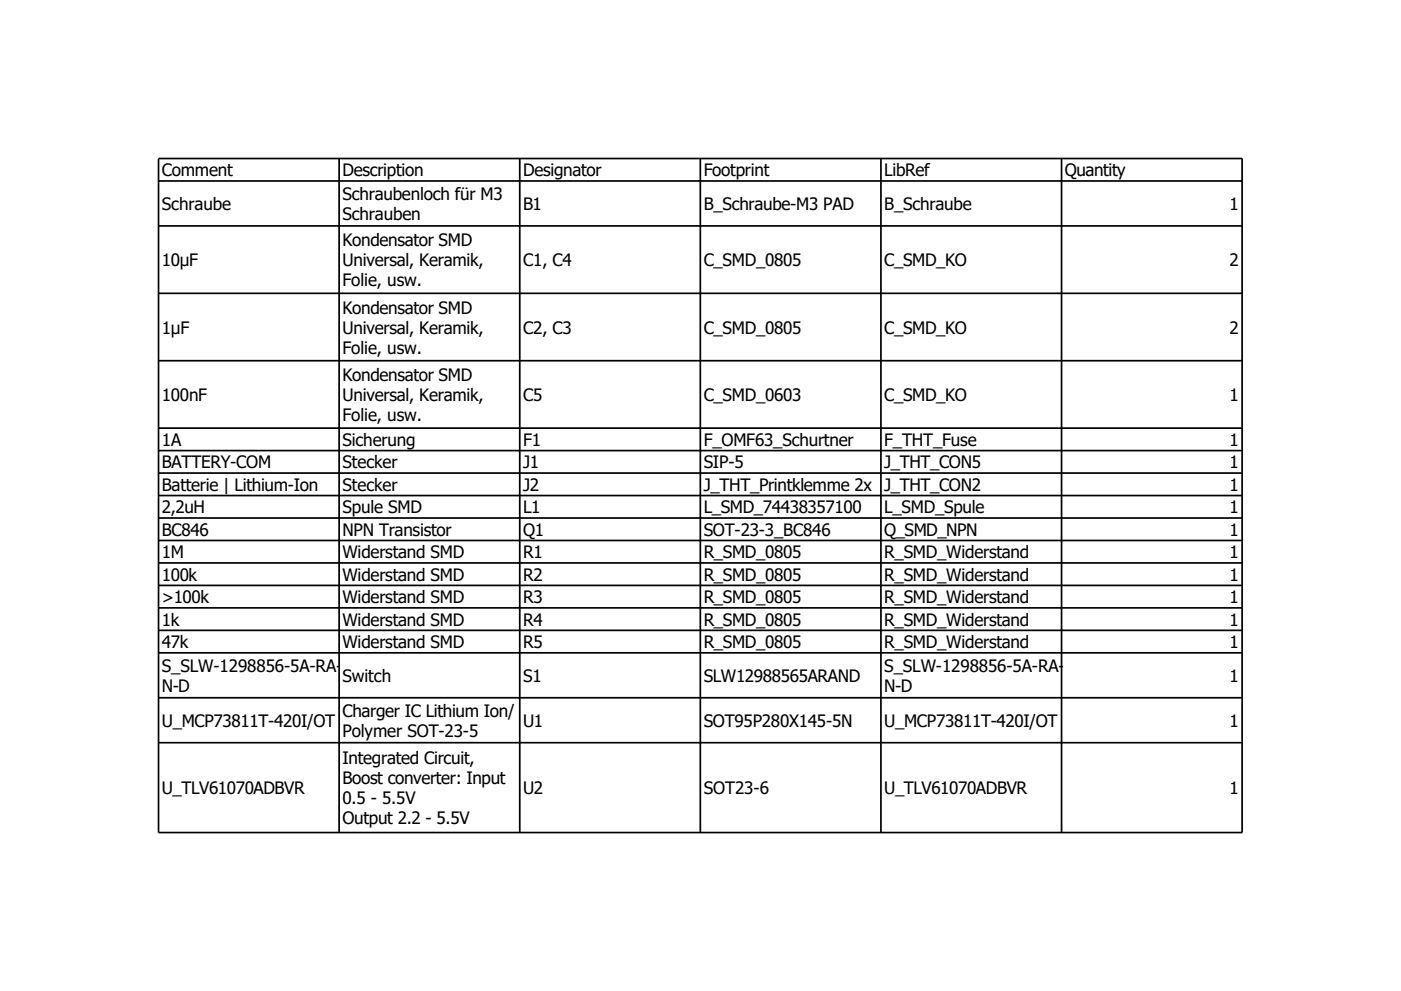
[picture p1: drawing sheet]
<svg xmlns="http://www.w3.org/2000/svg" width="297mm" height="210mm" viewBox="0 0 297 210" stroke-linecap="round" stroke-linejoin="round" font-family="sans-serif">
<defs><g id="words">
<g font-size="3.6">
<text x="34.3" y="37.4">Comment</text>
<text x="72.6" y="37.4">Description</text>
<text x="110.9" y="37.4">Designator</text>
<text x="149.1" y="37.4">Footprint</text>
<text x="187.4" y="37.4">LibRef</text>
<text x="225.7" y="37.4">Quantity</text>
<text x="34.3" y="44.5">Schraube</text>
<text x="72.6" y="42.4">Schraubenloch für M3</text>
<text x="72.6" y="46.6">Schrauben</text>
<text x="110.9" y="44.5">B1</text>
<text x="149.1" y="44.5">B_Schraube-M3 PAD</text>
<text x="187.4" y="44.5">B_Schraube</text>
<text x="260.6" y="44.5">1</text>
<text x="72.6" y="52.2">Kondensator SMD</text>
<text x="34.3" y="56.4">10µF</text>
<text x="72.6" y="56.4">Universal, Keramik,</text>
<text x="110.9" y="56.4">C1, C4</text>
<text x="149.1" y="56.4">C_SMD_0805</text>
<text x="187.4" y="56.4">C_SMD_KO</text>
<text x="260.6" y="56.4">2</text>
<text x="72.6" y="60.7">Folie, usw.</text>
<text x="34.3" y="70.7">1µF</text>
<text x="72.6" y="66.5">Kondensator SMD</text>
<text x="72.6" y="70.7">Universal, Keramik,</text>
<text x="110.9" y="70.7">C2, C3</text>
<text x="149.1" y="70.7">C_SMD_0805</text>
<text x="187.4" y="70.7">C_SMD_KO</text>
<text x="260.6" y="70.7">2</text>
<text x="72.6" y="75">Folie, usw.</text>
<text x="72.6" y="80.8">Kondensator SMD</text>
<text x="34.3" y="85">100nF</text>
<text x="72.6" y="85">Universal, Keramik,</text>
<text x="72.6" y="89.2">Folie, usw.</text>
<text x="110.9" y="85">C5</text>
<text x="149.1" y="85">C_SMD_0603</text>
<text x="187.4" y="85">C_SMD_KO</text>
<text x="260.6" y="85">1</text>
<text x="34.3" y="94.5">1A</text>
<text x="72.6" y="94.5">Sicherung</text>
<text x="110.9" y="94.5">F1</text>
<text x="149.1" y="94.5">F_OMF63_Schurtner</text>
<text x="187.4" y="94.5">F_THT_Fuse</text>
<text x="260.6" y="94.5">1</text>
<text x="34.3" y="99.3">BATTERY-COM</text>
<text x="72.6" y="99.3">Stecker</text>
<text x="110.9" y="99.3">J1</text>
<text x="149.1" y="99.3">SIP-5</text>
<text x="187.4" y="99.3">J_THT_CON5</text>
<text x="260.6" y="99.3">1</text>
<text x="34.3" y="104.1">Batterie | Lithium-Ion</text>
<text x="72.6" y="104.1">Stecker</text>
<text x="110.9" y="104.1">J2</text>
<text x="149.1" y="104.1">J_THT_Printklemme 2x</text>
<text x="187.4" y="104.1">J_THT_CON2</text>
<text x="260.6" y="104.1">1</text>
<text x="34.3" y="108.8">2,2uH</text>
<text x="34.3" y="113.6">BC846</text>
<text x="72.6" y="108.8">Spule SMD</text>
<text x="72.6" y="113.6">NPN Transistor</text>
<text x="110.9" y="108.8">L1</text>
<text x="110.9" y="113.6">Q1</text>
<text x="149.1" y="108.8">L_SMD_74438357100</text>
<text x="149.1" y="113.6">SOT-23-3_BC846</text>
<text x="187.4" y="108.8">L_SMD_Spule</text>
<text x="187.4" y="113.6">Q_SMD_NPN</text>
<text x="260.6" y="108.8">1</text>
<text x="260.6" y="113.6">1</text>
<text x="34.3" y="118.3">1M</text>
<text x="72.6" y="118.3">Widerstand SMD</text>
<text x="110.9" y="118.3">R1</text>
<text x="149.1" y="118.3">R_SMD_0805</text>
<text x="187.4" y="118.3">R_SMD_Widerstand</text>
<text x="260.6" y="118.3">1</text>
<text x="34.3" y="123.1">100k</text>
<text x="72.6" y="123.1">Widerstand SMD</text>
<text x="110.9" y="123.1">R2</text>
<text x="149.1" y="123.1">R_SMD_0805</text>
<text x="187.4" y="123.1">R_SMD_Widerstand</text>
<text x="260.6" y="123.1">1</text>
<text x="34.3" y="127.9">&gt;100k</text>
<text x="72.6" y="127.9">Widerstand SMD</text>
<text x="110.9" y="127.9">R3</text>
<text x="149.1" y="127.9">R_SMD_0805</text>
<text x="187.4" y="127.9">R_SMD_Widerstand</text>
<text x="260.6" y="127.9">1</text>
<text x="34.3" y="132.6">1k</text>
<text x="34.3" y="137.4">47k</text>
<text x="72.6" y="132.6">Widerstand SMD</text>
<text x="72.6" y="137.4">Widerstand SMD</text>
<text x="110.9" y="132.6">R4</text>
<text x="110.9" y="137.4">R5</text>
<text x="149.1" y="132.6">R_SMD_0805</text>
<text x="149.1" y="137.4">R_SMD_0805</text>
<text x="187.4" y="132.6">R_SMD_Widerstand</text>
<text x="187.4" y="137.4">R_SMD_Widerstand</text>
<text x="260.6" y="132.6">1</text>
<text x="260.6" y="137.4">1</text>
<text x="34.3" y="142.4">S_SLW-1298856-5A-RA-</text>
<text x="187.4" y="142.4">S_SLW-1298856-5A-RA-</text>
<text x="34.3" y="146.7">N-D</text>
<text x="72.6" y="144.5">Switch</text>
<text x="110.9" y="144.5">S1</text>
<text x="149.1" y="144.5">SLW12988565ARAND</text>
<text x="187.4" y="146.7">N-D</text>
<text x="260.6" y="144.5">1</text>
<text x="34.3" y="154.1">U_MCP73811T-420I/OT</text>
<text x="72.6" y="151.9">Charger IC Lithium Ion/</text>
<text x="110.9" y="154.1">U1</text>
<text x="149.1" y="154.1">SOT95P280X145-5N</text>
<text x="187.4" y="154.1">U_MCP73811T-420I/OT</text>
<text x="260.6" y="154.1">1</text>
<text x="72.6" y="156.2">Polymer SOT-23-5</text>
<text x="72.6" y="162">Integrated Circuit,</text>
<text x="72.6" y="166.2">Boost converter: Input</text>
<text x="34.3" y="168.4">U_TLV61070ADBVR</text>
<text x="72.6" y="170.5">0.5 - 5.5V</text>
<text x="110.9" y="168.4">U2</text>
<text x="149.1" y="168.4">SOT23-6</text>
<text x="187.4" y="168.4">U_TLV61070ADBVR</text>
<text x="260.6" y="168.4">1</text>
<text x="72.6" y="174.7">Output 2.2 - 5.5V</text>
</g>
</g></defs>
<g fill="none" stroke="#000" stroke-width=".36">
<path d="M33.6 33.6h229.7v142.9h-229.7zM33.6 38.4h229.7M71.9 33.6v142.9M110.2 33.6v142.9M148.4 33.6v142.9M186.7 33.6v142.9M225 33.6v142.9M33.6 47.9h229.7M33.6 62.2h229.7M33.6 76.5h229.7M33.6 90.7h229.7M33.6 95.5h229.7"/>
<path d="M33.6 100.3h229.7M33.6 105h229.7M33.6 109.8h229.7M33.6 114.6h229.7M33.6 119.3h229.7M33.6 124.1h229.7M33.6 128.8h229.7M33.6 133.6h229.7M33.6 138.4h229.7M33.6 147.9h229.7M33.6 157.4h229.7"/>
</g>
<use href="#words"/>
</svg>
